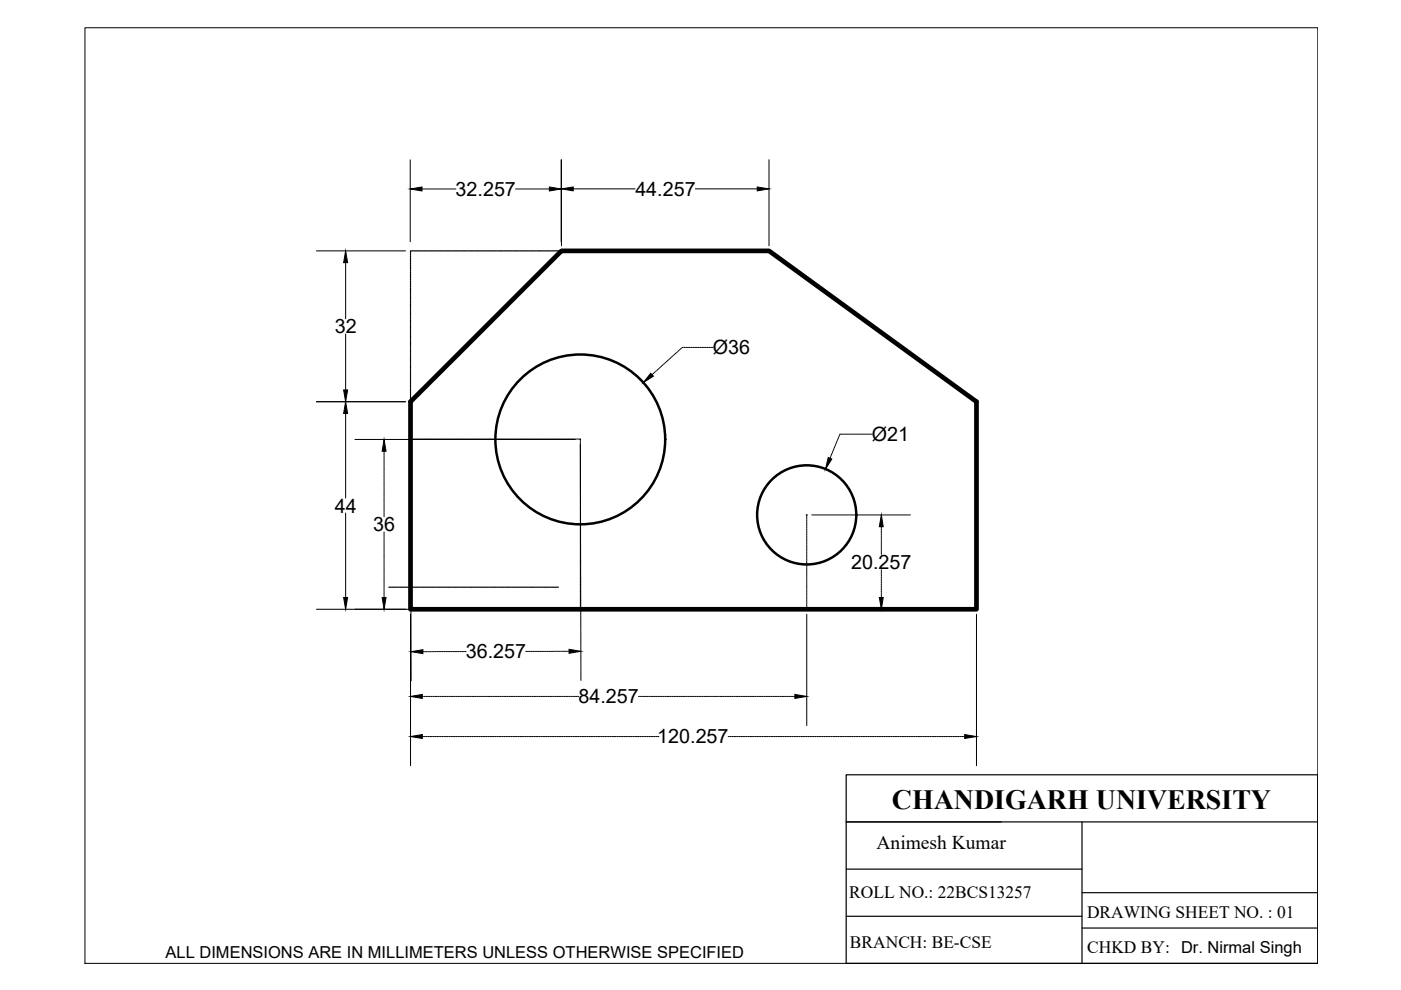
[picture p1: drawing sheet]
<svg xmlns="http://www.w3.org/2000/svg" width="297mm" height="210mm" viewBox="0 0 297 210" stroke-linecap="round" stroke-linejoin="round" font-family="sans-serif">
<defs><g id="words">
<text font-size="5.9" x="189.1" y="171.5">CHANDIGARH UNIVERSITY</text>
<g font-size="4.2">
<text x="96.6" y="41.6">32.257</text>
<text x="134.7" y="41.5">44.257</text>
<text x="71" y="70.7">32</text>
<text x="151.2" y="75.1">Ø36</text>
<text x="184.8" y="93.5">Ø21</text>
<text x="71" y="108.7">44</text>
<text x="79.1" y="112.6">36</text>
<text x="180.5" y="120.7">20.257</text>
<text x="98.7" y="139.6">36.257</text>
<text x="122.6" y="149.1">84.257</text>
<text x="139.3" y="157.6">120.257</text>
</g>
<text font-size="4.1" x="185.8" y="180.1">Animesh Kumar</text>
<g font-size="3.7">
<text x="180.1" y="190.5">ROLL NO.: 22BCS13257</text>
<text x="230.5" y="194.7">DRAWING SHEET NO. : 01</text>
<text x="180.2" y="201.1">BRANCH: BE-CSE</text>
<text x="230.5" y="202.1">CHKD BY: Dr. Nirmal Singh</text>
</g>
<text font-size="3.5" x="35.1" y="203.2">ALL DIMENSIONS ARE IN MILLIMETERS UNLESS OTHERWISE SPECIFIED</text>
</g></defs>
<!-- layer: thick continuous -->
<g fill="none" stroke="#000" stroke-width=".21">
<path d="M18 5.9h261.4v198.4h-261.4zM87 33.9v17.4M119 33.9v17.4M119 33.9v18.2M163 33.9v18.2M67.1 53.2h18.9M73.3 55.7v11.9M89.5 40.1h7.2M109.3 40.1h7.2M121.5 40h13.2M147.4 40h13.1M73.3 70.8v11.9"/>
<path d="M138.3 79.4h.1M138.6 79.1l-.2 .2M138.9 78.8l-.2 .2M139.2 78.6l-.2 .2M139.5 78.4l-.2 .1M139.7 78.1l-.1 .2M140 77.9l-.2 .1M140.3 77.6l-.2 .2M140.6 77.3l-.2 .2M140.8 77.1l-.1 .2M141.1 76.8l-.2 .2M141.4 76.6l-.2 .2"/>
<path d="M141.7 76.3l-.2 .2M142 76.1l-.2 .2M142.2 75.8l-.2 .2M142.5 75.6l-.2 .2M142.8 75.3l-.2 .2M143.1 75.1l-.2 .1M143.4 74.8l-.2 .2M143.6 74.6l-.2 .2M143.9 74.3l-.2 .2M144.2 74.1l-.2 .2M144.5 73.8l-.2 .2M144.9 73.7h-.3"/>
<path d="M145 73.7h.2M145.4 73.7h.2M145.8 73.7h.2M146.1 73.7h.3M146.5 73.7h.2M146.9 73.7h.2M147.3 73.7h.2M147.6 73.7h.3M148 73.7h.3M148.4 73.7h.2M148.8 73.7h.2M149.1 73.7h.3"/>
<path d="M149.5 73.7h.3M149.9 73.7h.2M150.3 73.7h.2M150.6 73.7h.3M151 73.7h.2M67.1 85.2h18.9M73.3 87.7v17.9M75.2 93.2h46.8M81.4 95.7v.1M81.4 95.9v.3M81.4 96.3v.3M81.4 96.7v.2"/>
<path d="M81.4 97v.3M81.4 97.4v.3M81.4 97.8v.3M81.4 98.2v.2M81.4 98.6v.2M81.4 98.9v.3M81.4 99.3v.3M81.4 99.7v.2M87 93.1h.2M87 94.3l.2 50.1M87.3 93.1h.2M87.7 93.1h.2"/>
<path d="M88 93.1h.3M88.4 93.1h.3M88.8 93.1h.2M89.2 93.1h.2M89.5 93.1h.3M89.9 93.1h.3M90.3 93.1h.3M90.7 93.1h.2M91 93.1h.3M91.4 93.1h.3M91.8 93.1h.2M92.2 93.1h.2"/>
<path d="M92.5 93.1h.3M92.9 93.1h.3M93.3 93.1h.2M93.7 93.1h.2M94 93.1h.3M94.4 93.1h.3M94.8 93.1h.2M95.2 93.1h.2M95.5 93.1h.3M95.9 93.1h.3M96.3 93.1h.2M96.7 93.1h.2"/>
<path d="M97 93.1h.3M97.4 93.1h.3M97.8 93.1h.2M98.2 93.1h.2M98.5 93.1h.3M98.9 93.1h.3M99.3 93.1h.2M99.7 93.1h.2M100 93.1h.3M100.4 93.1h.3M100.8 93.1h.2M101.2 93.1h.2"/>
<path d="M101.5 93.1h.3M101.9 93.1h.3M102.3 93.1h.2M102.7 93.1h.2M103 93.1h.3M103.4 93.1h.3M103.8 93.1h.2M104.2 93.1h.2M104.5 93.1h.3M104.9 93.1h.3M105.3 93.1h.2M105.7 93.1h.2"/>
<path d="M106 93.1h.3M106.4 93.1h.3M106.8 93.1h.2M107.2 93.1h.2M107.5 93.1h.3M107.9 93.1h.3M108.3 93.1h.2M108.7 93.1h.2M109.1 93.1h.2M109.4 93.1h.3M109.8 93.1h.2M110.2 93.1h.2"/>
<path d="M110.5 93.1h.3M110.9 93.1h.3M111.3 93.1h.2M111.7 93.1h.2M112 93.1h.3M112.4 93.1h.3M112.8 93.1h.2M113.2 93.1h.2M113.5 93.1h.3M113.9 93.1h.3M114.3 93.1h.2M114.7 93.1h.2"/>
<path d="M115 93.1h.3M115.4 93.1h.3M115.8 93.1h.2M116.2 93.1h.2M116.5 93.1h.3M116.9 93.1h.3M117.3 93.1h.2M117.7 93.1h.2M118 93.1h.3M118.4 93.1h.3M118.8 93.1h.2M119.2 93.1h.2"/>
<path d="M119.5 93.1h.3M119.9 93.1h.3M120.3 93.1h.2M120.7 93.1h.2M121 93.1h.3M121.4 93.1h.3M121.8 93.1h.2M122.2 93.1h.2M122.5 93.1h.3M122.9 93.1h.1v.2M123 93.2h.1M123 93.4v.3"/>
<path d="M123 93.8v.3M123 94.2v.2M123 94.6v.2M123 94.9v.3M123 95.3v.2M123 95.7v.2M123 96.1v.2M123 96.4v.3M123 96.8v.2M123 97.2v.2M123 97.6v.2M123 97.9v.3"/>
<path d="M123 98.3v.3M123 98.7v.2M123 99.1v.2M123 99.4v.3M123 99.8v.3M123 94.1l.2 50.2M176.1 96.9l-.1 .3M176.2 96.6l-.1 .2M176.4 96.2l-.1 .3M176.5 95.9l-.1 .2M176.6 95.5v.3M176.8 95.2l-.1 .2"/>
<path d="M176.9 94.8l-.1 .3M177.1 94.5l-.1 .2M177.2 94.1l-.1 .3M177.4 93.8l-.1 .2M177.5 93.5l-.1 .2M177.7 93.1l-.2 .2M177.8 92.8l-.1 .2M177.9 92.4l-.1 .2M178.2 92.1h-.1l-.1 .2M178.4 92.1h.2M178.8 92.1h.2M179.1 92.1h.3"/>
<path d="M179.5 92.1h.2M179.9 92.1h.2M180.3 92.1h.2M180.6 92.1h.3M181 92.1h.3M181.4 92.1h.2M181.8 92.1h.2M182.1 92.1h.3M182.5 92.1h.3M182.9 92.1h.2M183.3 92.1h.2M183.6 92.1h.3"/>
<path d="M184 92.1h.3M184.4 92.1h.2M184.8 92.1h.1M73.3 108.8v17.9M81.4 100.1v.2M81.4 100.4v.3M81.4 100.8v.2M81.4 101.2v.2M81.4 101.6v.2M81.4 101.9v.3M81.4 102.3v.3M81.4 102.7v.2"/>
<path d="M81.4 103.1v.2M81.4 103.4v.3M81.4 103.8v.3M81.4 104.2v.2M81.4 104.6v.2M81.4 104.9v.3M81.4 105.3v.3M81.4 105.7v.2M81.4 106.1v.2M81.4 106.4v.3M81.4 106.8v.3M81.4 107.2v.2"/>
<path d="M81.4 107.5v.3M81.4 107.9v.3M81.4 108.3v.3M81.4 108.7v.2M81.4 109.1v.2M81.4 109.4v.2M81.4 112.8v.1M81.4 113.1v.2M81.4 113.4v.3M81.4 113.8v.2M81.4 114.2v.2M81.4 114.6v.2"/>
<path d="M81.4 114.9v.3M81.4 115.3v.2M81.4 115.7v.2M81.4 116.1v.2M81.4 116.4v.3M81.4 116.8v.3M81.4 117.2v.2M81.4 117.6v.2M81.4 117.9v.3M81.4 118.3v.3M81.4 118.7v.2M81.4 119.1v.2"/>
<path d="M81.4 119.4v.3M81.4 119.8v.3M123 100.2v.2M123 100.6v.2M123 100.9v.3M123 101.3v.3M123 101.7v.2M123 102.1v.2M123 102.4v.3M123 102.8v.3M123 103.2v.2M123 103.5v.3"/>
<path d="M123 103.9v.3M123 104.3v.3M123 104.7v.2M123 105.1v.2M123 105.4v.3M123 105.8v.3M123 106.2v.2M123 106.6v.2M123 106.9v.3M123 107.3v.2M123 107.7v.2M123 108.1v.2"/>
<path d="M123 108.4v.3M123 108.8v.3M123 109.2v.2M123 109.6v.2M123 109.9v.3M123 110.3v.3M123 110.7v.2M123 111.1v.2M123 111.4v.3M123 111.8v.3M123 112.2v.2M123 112.6v.2"/>
<path d="M123 112.9v.3M123 113.3v.3M123 113.7v.2M123 114v.3M123 114.4v.3M123 114.8v.3M123 115.2v.2M123 115.5v.3M123 115.9v.3M123 116.3v.3M123 116.7v.2M123 117.1v.2"/>
<path d="M123 117.4v.3M123 117.8v.2M123 118.2v.2M123 118.6v.2M123 118.9v.3M123 119.3v.2M123 119.7v.2M170.9 109.2h.2M171 109.1v.2M172.1 109.2h20.9M186.9 111.7v.2M186.9 112.1v.2"/>
<path d="M186.9 112.4v.3M186.9 112.8v.3M186.9 113.2v.2M186.9 113.6v.2M186.9 113.9v.3M186.9 114.3v.3M186.9 114.7v.2M186.9 115.1v.2M186.9 115.4v.3M186.9 115.8v.3M186.9 116.2v.2M186.9 116.6v.2"/>
<path d="M186.9 116.9v.3M186.9 117.3v.3M67.1 129.2h54.9M81.4 120.2v.2M81.4 120.5v.3M81.4 120.9v.3M81.4 121.3v.3M81.4 121.7v.2M81.4 122v.3M81.4 122.4v.3M81.4 122.8v.3M81.4 123.2v.2"/>
<path d="M81.4 123.5v.3M81.4 123.9v.3M81.4 124.3v.2M81.4 124.7v.2M81.4 125.1v.2M81.4 125.4v.3M81.4 125.8v.2M81.4 126.2v.2M81.4 126.6v.1M87 130.2v32.1M89.7 138.2h.2M90 138.2h.3"/>
<path d="M90.4 138.2h.2M90.7 138.2h.3M91.1 138.2h.3M91.5 138.2h.2M92.1 138.2h-.2M92.2 138.2h.3M92.6 138.2h.3M93 138.2h.2M93.4 138.2h.2M93.7 138.2h.3M94.1 138.2h.3M94.5 138.2h.2"/>
<path d="M94.9 138.2h.2M95.3 138.2h.2M95.6 138.2h.3M96 138.2h.2M96.4 138.2h.2M96.8 138.2h.2M97.1 138.2h.3M97.5 138.2h.2M97.9 138.2h.2M98.2 138.2h.3M98.6 138.2h.2M111.5 138.1h.2"/>
<path d="M111.8 138.1h.3M112.2 138.1h.2M112.6 138.1h.2M112.9 138.1h.3M113.3 138.1h.3M113.7 138.1h.2M114.1 138.1h.2M114.4 138.1h.3M114.8 138.1h.3M115.2 138.1h.2M115.6 138.1h.2M115.9 138.1h.3"/>
<path d="M116.3 138.1h.3M116.7 138.1h.2M117.1 138.1h.2M117.4 138.1h.3M117.8 138.1h.3M118.2 138.1h.2M118.6 138.1h.2M118.9 138.1h.3M119.3 138.1h.3M119.7 138.1h.2M120.1 138.1h.2M120.4 138.1h.3"/>
<path d="M123 120.1v.2M123 120.4v.3M123 120.8v.3M123 121.2v.2M123 121.6v.2M123 121.9v.3M123 122.3v.3M123 122.7v.2M123 123.1v.2M123 123.4v.3M123 123.8v.3M123 124.2v.2"/>
<path d="M123 124.5v.3M123 124.9v.3M123 125.3v.3M123 125.7v.2M123 126v.3M123 126.4v.3M123 126.8v.3M123 127.2v.2M123 127.6v.2M123 127.9v.3M123 128.3v.2M123 128.7v.2"/>
<path d="M123 129.1v.1M171 130.2v23.6M172.1 129.2h20.9M186.9 120.8v.3M186.9 121.2v.2M186.9 121.6v.2M186.9 121.9v.3M186.9 122.3v.3M186.9 122.7v.2M186.9 123.1v.2M186.9 123.4v.3M186.9 123.8v.3"/>
<path d="M186.9 124.2v.2M186.9 124.5v.3M186.9 124.9v.3M186.9 125.3v.3M186.9 125.7v.2M186.9 126v.3M186.9 126.4v.3M207 130.2v32.1M89.5 156.2h.3M89.5 147.7h.2M89.9 147.7h.2M89.9 156.2h.3"/>
<path d="M90.3 147.7h.2M90.3 156.2h.3M90.6 147.7h.3M90.7 156.2h.2M91 147.7h.2M91.1 156.2h.2M91.4 147.7h.2M91.4 156.2h.3M91.8 147.7h.2M91.8 156.2h.3M92.1 147.7h.3M92.2 156.2h.2"/>
<path d="M92.5 147.7h.3M92.6 156.2h.2M92.9 147.7h.2M92.9 156.2h.3M93.3 147.7h.2M93.3 156.2h.3M93.6 147.7h.3M93.7 156.2h.2M94 147.7h.3M94.1 156.2h.2M94.4 147.7h.2M94.4 156.2h.3"/>
<path d="M94.8 147.7h.2M94.8 156.2h.3M95.1 147.7h.3M95.2 156.2h.2M95.5 147.7h.3M95.6 156.2h.2M95.9 147.7h.2M95.9 156.2h.3M96.3 147.7h.2M96.3 156.2h.3M96.6 147.7h.3M96.7 156.2h.2"/>
<path d="M97 147.7h.3M97 156.2h.3M97.4 147.7h.2M97.4 156.2h.3M97.7 147.7h.3M97.8 156.2h.3M98.1 147.7h.3M98.2 156.2h.2M98.5 147.7h.3M98.6 156.2h.2M98.9 147.7h.2M98.9 156.2h.3"/>
<path d="M99.3 147.7h.2M99.3 156.2h.2M99.6 147.7h.3M99.7 156.2h.2M100 147.7h.2M100.1 156.2h.2M100.4 147.7h.2M100.4 156.2h.3M100.8 147.7h.2M100.8 156.2h.2M101.1 147.7h.3M101.2 156.2h.2"/>
<path d="M101.5 147.7h.2M101.6 156.2h.2M101.9 147.7h.2M101.9 156.2h.3M102.3 147.7h.2M102.3 156.2h.3M102.6 147.7h.3M102.7 156.2h.2M103 147.7h.3M103.1 156.2h.2M103.4 147.7h.2M103.4 156.2h.3"/>
<path d="M103.8 147.7h.2M103.8 156.2h.3M104.1 147.7h.3M104.2 156.2h.2M104.5 147.7h.3M104.6 156.2h.2M104.9 147.7h.2M104.9 156.2h.3M105.3 147.7h.2M105.3 156.2h.3M105.6 147.7h.3M105.7 156.2h.2"/>
<path d="M106 147.7h.3M106.1 156.2h.2M106.4 147.7h.2M106.4 156.2h.3M106.8 147.7h.2M106.8 156.2h.3M107.1 147.7h.3M107.2 156.2h.2M107.5 147.7h.3M107.5 156.2h.3M107.9 147.7h.2M107.9 156.2h.3"/>
<path d="M108.2 147.7h.3M108.3 156.2h.3M108.6 147.7h.3M108.7 156.2h.2M109 147.7h.3M109.1 156.2h.2M109.4 147.7h.2M109.4 156.2h.3M109.7 147.7h.3M109.8 156.2h.3M110.1 147.7h.3M110.2 156.2h.2"/>
<path d="M110.5 147.7h.3M110.6 156.2h.2M110.9 147.7h.2M110.9 156.2h.3M111.3 147.7h.2M111.3 156.2h.2M111.6 147.7h.3M111.7 156.2h.2M112 147.7h.2M112.1 156.2h.2M112.4 147.7h.2M112.4 156.2h.3"/>
<path d="M112.8 147.7h.2M112.8 156.2h.3M113.1 147.7h.3M113.2 156.2h.2M113.5 147.7h.2M113.6 156.2h.2M113.9 147.7h.2M113.9 156.2h.3M114.3 147.7h.2M114.3 156.2h.3M114.6 147.7h.3M114.7 156.2h.2"/>
<path d="M115 147.7h.3M115.1 156.2h.2M115.4 147.7h.2M115.4 156.2h.3M115.8 147.7h.2M115.8 156.2h.3M116.1 147.7h.3M116.2 156.2h.2M116.5 147.7h.3M116.6 156.2h.2M116.9 147.7h.2M116.9 156.2h.3"/>
<path d="M117.3 147.7h.2M117.3 156.2h.3M117.6 147.7h.3M117.7 156.2h.2M118 147.7h.3M118 156.2h.3M118.4 147.7h.2M118.4 156.2h.3M118.7 147.7h.3M118.8 156.2h.3M119.1 147.7h.3M119.2 156.2h.2"/>
<path d="M119.5 147.7h.3M119.5 156.2h.3M119.9 147.7h.2M119.9 156.2h.3M120.2 147.7h.3M120.3 156.2h.3M120.6 147.7h.3M120.7 156.2h.2M121 147.7h.3M121.1 156.2h.2M121.4 147.7h.2M121.4 156.2h.3"/>
<path d="M121.8 147.7h.2M121.8 156.2h.2M122.1 147.7h.3M122.2 156.2h.2M122.5 147.7h.2M122.6 156.2h.2M122.9 156.2h.3M123.3 156.2h.2M123.7 156.2h.2M124.1 156.2h.2M124.4 156.2h.3M124.8 156.2h.3"/>
<path d="M125.2 156.2h.2M125.6 156.2h.2M125.9 156.2h.3M126.3 156.2h.3M126.7 156.2h.2M127.1 156.2h.2M127.4 156.2h.3M127.8 156.2h.3M128.2 156.2h.2M128.6 156.2h.2M128.9 156.2h.3M129.3 156.2h.3"/>
<path d="M129.7 156.2h.2M130 156.2h.3M130.4 156.2h.3M130.8 156.2h.3M131.2 156.2h.2M131.6 156.2h.2M131.9 156.2h.3M132.3 156.2h.3M132.7 156.2h.2M133.1 156.2h.2M133.4 156.2h.3M133.8 156.2h.2"/>
<path d="M134.2 156.2h.2M134.6 156.2h.2M134.9 156.2h.3M135.3 156.2h.3M135.4 147.7h.2M135.7 156.2h.2M135.7 147.7h.3M136.1 156.2h.2M136.1 147.7h.2M136.4 156.2h.3M136.4 147.7h.3M136.8 156.2h.3"/>
<path d="M136.8 147.7h.3M137.2 156.2h.2M137.2 147.7h.3M137.6 156.2h.2M137.6 147.7h.2M137.9 156.2h.3M137.9 147.7h.3M138.3 156.2h.3M138.3 147.7h.3M138.7 156.2h.2M138.7 147.7h.3M139.1 156.2h.2"/>
<path d="M139.1 147.7h.2M139.4 156.2h.3M139.4 147.7h.3M139.8 147.7h.3M140.2 147.7h.2M140.6 147.7h.2M140.9 147.7h.3M141.3 147.7h.3M141.7 147.7h.2M142.1 147.7h.2M142.5 147.7h.2M142.8 147.7h.3"/>
<path d="M143.2 147.7h.2M143.6 147.7h.2M144 147.7h.2M144.3 147.7h.3M144.7 147.7h.2M145.1 147.7h.2M145.5 147.7h.2M145.8 147.7h.3M146.2 147.7h.3M146.6 147.7h.2M146.9 147.7h.3M147.3 147.7h.3"/>
<path d="M147.7 147.7h.3M148.1 147.7h.2M148.4 147.7h.3M148.8 147.7h.3M149.2 147.7h.3M149.6 147.7h.2M149.9 147.7h.3M150.3 147.7h.3M150.7 147.7h.2M151.1 147.7h.2M151.4 147.7h.3M151.8 147.7h.3"/>
<path d="M152.2 147.7h.2M152.6 147.7h.2M153 147.7h.2M153.3 147.7h.3M153.7 147.7h.2M154.1 147.7h.2M154.4 156.2h.2M154.5 147.7h.2M154.8 156.2h.2M154.8 147.7h.3M155.2 156.2h.2M155.2 147.7h.2"/>
<path d="M155.5 156.2h.3M155.6 147.7h.2M155.9 156.2h.2M156 147.7h.2M156.3 156.2h.2M156.3 147.7h.3M156.7 156.2h.2M156.7 147.7h.3M157 156.2h.3M157.1 147.7h.2M157.4 156.2h.2M157.5 147.7h.2"/>
<path d="M157.8 156.2h.2M157.8 147.7h.3M158.2 156.2h.2M158.2 147.7h.3M158.5 156.2h.3M158.6 147.7h.2M158.9 156.2h.3M158.9 147.7h.3M159.3 156.2h.2M159.3 147.7h.3M159.6 156.2h.3M159.7 147.7h.3"/>
<path d="M160 156.2h.3M160.1 147.7h.2M160.4 156.2h.3M160.4 147.7h.3M160.8 156.2h.2M160.8 147.7h.3M161.1 156.2h.3M161.2 147.7h.3M161.5 156.2h.3M161.6 147.7h.2M161.9 156.2h.3M161.9 147.7h.3"/>
<path d="M162.3 156.2h.2M162.3 147.7h.3M162.6 156.2h.3M162.7 147.7h.2M163 156.2h.3M163.1 147.7h.2M163.4 156.2h.2M163.4 147.7h.3M163.8 156.2h.2M163.8 147.7h.3M164.1 156.2h.3M164.2 147.7h.2"/>
<path d="M164.5 156.2h.3M164.6 147.7h.2M164.9 156.2h.2M165 147.7h.2M165.3 156.2h.2M165.3 147.7h.3M165.7 156.2h.2M165.7 147.7h.2M166 156.2h.3M166.1 147.7h.2M166.4 156.2h.2M166.5 147.7h.2"/>
<path d="M166.8 156.2h.2M166.8 147.7h.3M167.2 156.2h.2M167.2 147.7h.2M167.5 156.2h.3M167.6 147.7h.2M167.9 156.2h.2M168 147.7h.2M168.3 156.2h.2M168.3 147.7h.2M168.7 156.2h.2M169 156.2h.3"/>
<path d="M169.4 156.2h.3M169.8 156.2h.2M170.1 156.2h.3M170.5 156.2h.3M170.9 156.2h.3M171.3 156.2h.2M171.6 156.2h.3M172 156.2h.3M172.4 156.2h.3M172.8 156.2h.2M173.1 156.2h.3M173.5 156.2h.3"/>
<path d="M173.9 156.2h.2M174.3 156.2h.2M174.6 156.2h.3M175 156.2h.3M175.4 156.2h.2M175.8 156.2h.2M176.1 156.2h.3M176.5 156.2h.3M176.9 156.2h.2M177.3 156.2h.2M177.7 156.2h.2M178 156.2h.3"/>
<path d="M178.4 156.2h.2M178.8 156.2h.2M179.2 156.2h.2M179.5 156.2h.3M179.9 156.2h.2M180.3 156.2h.2M180.7 156.2h.2M181 156.2h.3M181.4 156.2h.3M181.8 156.2h.2M182.1 156.2h.3M182.5 156.2h.3"/>
<path d="M182.9 156.2h.3M183.3 156.2h.2M183.6 156.2h.3M184 156.2h.3M184.4 156.2h.2M184.8 156.2h.2M185.1 156.2h.3M185.5 156.2h.3M185.9 156.2h.2M186.3 156.2h.2M186.6 156.2h.3M187 156.2h.3"/>
<path d="M187.4 156.2h.2M187.8 156.2h.2M188.2 156.2h.2M188.5 156.2h.3M188.9 156.2h.2M189.3 156.2h.2M189.7 156.2h.2M190 156.2h.3M190.4 156.2h.2M190.8 156.2h.2M191.2 156.2h.2M191.5 156.2h.3"/>
<path d="M191.9 156.2h.3M192.3 156.2h.2M192.6 156.2h.3M193 156.2h.3M193.4 156.2h.3M193.8 156.2h.2M194.1 156.2h.3M194.5 156.2h.3M194.9 156.2h.3M195.3 156.2h.2M195.6 156.2h.3M196 156.2h.3"/>
<path d="M196.4 156.2h.2M196.8 156.2h.2M197.1 156.2h.3M197.5 156.2h.3M197.9 156.2h.2M198.3 156.2h.2M198.6 156.2h.3M199 156.2h.3M199.4 156.2h.2M199.8 156.2h.2M200.2 156.2h.2M200.5 156.2h.3"/>
<path d="M200.9 156.2h.2M201.3 156.2h.2M201.7 156.2h.2M202 156.2h.3M202.4 156.2h.2M202.8 156.2h.2M203.1 156.2h.3M203.5 156.2h.3M203.9 156.2h.3M204.3 156.2h.2"/>
</g>
<!-- layer: 0 -->
<path d="M179.4 164.3h100v40h-100zM179.4 174.3h100M229.4 174.3v30M179.4 194.3h50M179.4 184.3h50M229.4 189.3h50M229.4 196.8h50" fill="none" stroke="#000" stroke-width=".25"/>
<!-- layer: thick continuous -->
<path d="M87 85.2l32-32h44l44 32v44h-120z" fill="none" stroke="#000" stroke-width=".99"/>
<g fill="none" stroke="#000" stroke-width=".25">
<path d="M87 53.5v.2M87 53.9v.2M87 54.3v.2M87 54.6v.3M87 55v.2M87 55.4v.2M87 55.8v.2M87 56.1v.3M87 56.5v.2M87 56.9v.2M87 57.3v.2M87 57.6v.3"/>
<path d="M87 58v.3M87 58.4v.2M87 58.7v.3M87 59.1v.3M87 59.5v.3M87 59.9v.2M87.2 53.2h-.2v.2M87.4 53.2h.2M87.7 53.2h.3M88.1 53.2h.2M88.5 53.2h.2M88.9 53.2h.2"/>
<path d="M89.2 53.2h.3M89.6 53.2h.3M90 53.2h.2M90.4 53.2h.2M90.7 53.2h.3M91.1 53.2h.3M91.5 53.2h.2M91.9 53.2h.2M92.2 53.2h.3M92.6 53.2h.3M93 53.2h.2M93.3 53.2h.3"/>
<path d="M93.7 53.2h.3M94.1 53.2h.3M94.5 53.2h.2M94.8 53.2h.3M95.2 53.2h.3M95.6 53.2h.2M96 53.2h.2M96.4 53.2h.2M96.7 53.2h.3M97.1 53.2h.2M97.5 53.2h.2M97.9 53.2h.2"/>
<path d="M98.2 53.2h.3M98.6 53.2h.2M99 53.2h.2M99.4 53.2h.2M99.7 53.2h.3M100.1 53.2h.3M100.5 53.2h.2M100.9 53.2h.2M101.2 53.2h.3M101.6 53.2h.3M102 53.2h.2M102.4 53.2h.2"/>
<path d="M102.7 53.2h.3M103.1 53.2h.3M103.5 53.2h.2M103.8 53.2h.3M104.2 53.2h.3M104.6 53.2h.3M105 53.2h.2M105.3 53.2h.3M105.7 53.2h.3M106.1 53.2h.3M106.5 53.2h.2M106.8 53.2h.3"/>
<path d="M107.2 53.2h.3M107.6 53.2h.2M108 53.2h.2M108.4 53.2h.2M108.7 53.2h.3M109.1 53.2h.2M109.5 53.2h.2M109.9 53.2h.2M110.2 53.2h.3M110.6 53.2h.2M111 53.2h.2M111.4 53.2h.2"/>
<path d="M111.7 53.2h.3M112.1 53.2h.3M112.5 53.2h.2M112.9 53.2h.2M113.2 53.2h.3M113.6 53.2h.3M114 53.2h.2M114.3 53.2h.3M114.7 53.2h.3M115.1 53.2h.3M115.5 53.2h.2M115.8 53.2h.3"/>
<path d="M116.2 53.2h.3M116.6 53.2h.3M117 53.2h.2M117.3 53.2h.3M117.7 53.2h.3M118.1 53.2h.2M118.5 53.2h.2M118.9 53.2h.1M87 60.2v.3M87 60.6v.3M87 61v.3M87 61.4v.2"/>
<path d="M87 61.7v.3M87 62.1v.3M87 62.5v.2M87 62.9v.2M87 63.2v.3M87 63.6v.3M87 64v.2M87 64.4v.2M87 64.7v.3M87 65.1v.3M87 65.5v.2M87 65.9v.2"/>
<path d="M87 66.3v.2M87 66.6v.3M87 67v.2M87 67.4v.2M87 67.8v.2M87 68.1v.3M87 68.5v.2M87 68.9v.2M87 69.2v.3M87 69.6v.3M87 70v.3M87 70.4v.2"/>
<path d="M87 70.7v.3M87 71.1v.3M87 71.5v.3M87 71.9v.2M87 72.2v.3M87 72.6v.3M87 73v.2M87 73.4v.2M87 73.7v.3M87 74.1v.3M87 74.5v.2M87 74.9v.2"/>
<path d="M87 75.2v.3M87 75.6v.3M87 76v.2M87 76.4v.2M87 76.8v.2M87 77.1v.3M87 77.5v.2M87 77.9v.2M87 78.3v.2M87 78.6v.3M87 79v.2M87 79.4v.2"/>
<path d="M87 79.8v.2M87 80.1v.3M87 80.5v.3M87 80.9v.2M87 81.2v.3M87 81.6v.3M87 82v.3M87 82.4v.2M87 82.7v.3M87 83.1v.3M87 83.5v.2M87 83.9v.2"/>
<path d="M87 84.2v.3M87 84.6v.3M87 85v.2M82.4 124.5h.2M82.7 124.5h.2M83 124.5h.3M83.4 124.5h.3M83.8 124.5h.2M84.2 124.5h.2M84.5 124.5h.3M84.9 124.5h.3M85.3 124.5h.2"/>
<path d="M85.7 124.5h.2M86 124.5h.3M86.4 124.5h.3M86.8 124.5h.2M87.2 124.5h.2M87.5 124.5h.3M87.9 124.5h.3M88.3 124.5h.2M88.7 124.5h.2M89 124.5h.3M89.4 124.5h.3M89.8 124.5h.2"/>
<path d="M90.2 124.5h.2M90.6 124.5h.2M90.9 124.5h.3M91.3 124.5h.2M91.7 124.5h.2M92 124.5h.3M92.4 124.5h.3M92.8 124.5h.2M93.2 124.5h.2M93.5 124.5h.3M93.9 124.5h.3M94.3 124.5h.2"/>
<path d="M94.7 124.5h.2M95 124.5h.3M95.4 124.5h.3M95.8 124.5h.2M96.2 124.5h.2M96.5 124.5h.3M96.9 124.5h.3M97.3 124.5h.2M97.7 124.5h.2M98 124.5h.3M98.4 124.5h.3M98.8 124.5h.2"/>
<path d="M99.2 124.5h.2M99.5 124.5h.3M99.9 124.5h.3M100.3 124.5h.2M100.7 124.5h.2M101 124.5h.3M101.4 124.5h.3M101.8 124.5h.2M102.2 124.5h.2M102.5 124.5h.3M102.9 124.5h.3M103.3 124.5h.2"/>
<path d="M103.7 124.5h.2M104 124.5h.3M104.4 124.5h.3M104.8 124.5h.3M105.2 124.5h.2M105.5 124.5h.3M105.9 124.5h.3M106.3 124.5h.2M106.7 124.5h.2M107 124.5h.3M107.4 124.5h.3M107.8 124.5h.2"/>
<path d="M108.2 124.5h.2M108.5 124.5h.3M108.9 124.5h.3M109.3 124.5h.2M109.7 124.5h.2M110 124.5h.3M110.4 124.5h.3M110.8 124.5h.2M111.2 124.5h.2M111.5 124.5h.3M111.9 124.5h.3M112.3 124.5h.2"/>
<path d="M112.7 124.5h.2M113 124.5h.3M113.4 124.5h.3M113.8 124.5h.2M114.2 124.5h.2M114.5 124.5h.3M114.9 124.5h.3M115.3 124.5h.2M115.7 124.5h.2M116 124.5h.3M116.4 124.5h.3M116.8 124.5h.2"/>
<path d="M117.2 124.5h.2M117.5 124.5h.3M117.9 124.5h.3M118.3 124.5h.1"/>
</g>
<g fill="#000" stroke="#000" stroke-width=".21">
<path d="M87 40.1l2.5-.5v.9zM116.5 39.6l2.5 .5-2.5 .4zM119 40l2.5-.4v.9zM160.5 39.6l2.5 .4-2.5 .5zM73.3 53.2l.4 2.5h-.8zM138 79.1l.5 .7-2.1 1.3zM72.9 82.7h.8l-.4 2.5zM73.3 85.2l.4 2.5h-.8zM81.4 93.2l.5 2.5h-.9zM175.6 97l.8 .3-1.4 2.2zM186.9 109.2l.4 2.5h-.9zM72.9 126.7h.8l-.4 2.5z"/>
<path d="M81 126.7h.9l-.5 2.5zM87.1 138.2l2.6-.4v.8zM120.7 137.7l2.4 .4-2.4 .4zM186.4 126.7h.9l-.4 2.5zM87 156.2l2.5-.5v.9zM87 147.7l2.5-.5v.9zM168.5 147.2l2.5 .5-2.5 .4zM204.5 155.7l2.5 .5-2.5 .4z"/>
</g>
<g fill="none" stroke="#000" stroke-width=".53">
<circle cx="123" cy="93.2" r="18"/>
<circle cx="171" cy="109.2" r="10.5"/>
</g>
<g fill="none" stroke="#000" stroke-width=".3">
<path d="M87 129.2h.2M87.3 129.2h.2M87.7 129.2h.2M88 129.2h.3M88.4 129.2h.3M88.8 129.2h.2M89.2 129.2h.2M89.5 129.2h.3M89.9 129.2h.3M90.3 129.2h.3M90.7 129.2h.2M91 129.2h.3"/>
<path d="M91.4 129.2h.3M91.8 129.2h.2M92.2 129.2h.2M92.5 129.2h.3M92.9 129.2h.3M93.3 129.2h.2M93.7 129.2h.2M94 129.2h.3M94.4 129.2h.3M94.8 129.2h.2M95.2 129.2h.2M95.5 129.2h.3"/>
<path d="M95.9 129.2h.3M96.3 129.2h.2M96.7 129.2h.2M97 129.2h.3M97.4 129.2h.3M97.8 129.2h.2M98.2 129.2h.2M98.5 129.2h.3M98.9 129.2h.3M99.3 129.2h.2M99.7 129.2h.2M100 129.2h.3"/>
<path d="M100.4 129.2h.3M100.8 129.2h.2M101.2 129.2h.2M101.5 129.2h.3M101.9 129.2h.3M102.3 129.2h.2M102.7 129.2h.2M103 129.2h.3M103.4 129.2h.3M103.8 129.2h.2M104.2 129.2h.2M104.5 129.2h.3"/>
<path d="M104.9 129.2h.3M105.3 129.2h.2M105.7 129.2h.2M106 129.2h.3M106.4 129.2h.3M106.8 129.2h.2M107.2 129.2h.2M107.5 129.2h.3M107.9 129.2h.3M108.3 129.2h.2M108.7 129.2h.2M109.1 129.2h.2"/>
<path d="M109.4 129.2h.3M109.8 129.2h.2M110.2 129.2h.2M110.5 129.2h.3M110.9 129.2h.3M111.3 129.2h.2M111.7 129.2h.2M112 129.2h.3M112.4 129.2h.3M112.8 129.2h.2M113.2 129.2h.2M113.5 129.2h.3"/>
<path d="M113.9 129.2h.3M114.3 129.2h.2M114.7 129.2h.2M115 129.2h.3M115.4 129.2h.3M115.8 129.2h.2M116.2 129.2h.2M116.5 129.2h.3M116.9 129.2h.3M117.3 129.2h.2M117.7 129.2h.2M118 129.2h.3"/>
<path d="M118.4 129.2h.3M118.8 129.2h.2M119.2 129.2h.2M119.5 129.2h.3M119.9 129.2h.3M120.3 129.2h.2M120.7 129.2h.2M121 129.2h.3M121.4 129.2h.3M121.8 129.2h.2M122.2 129.2h.2M122.5 129.2h.3"/>
<path d="M122.9 129.2h.3M123.3 129.2h.2M123.7 129.2h.2M124 129.2h.3M124.4 129.2h.3M124.8 129.2h.2M125.2 129.2h.2M125.5 129.2h.3M125.9 129.2h.3M126.3 129.2h.2M126.7 129.2h.2M127 129.2h.3"/>
<path d="M127.4 129.2h.3M127.8 129.2h.2M128.2 129.2h.2M128.5 129.2h.3M128.9 129.2h.3M129.3 129.2h.2M129.7 129.2h.2M130 129.2h.3M130.4 129.2h.3M130.8 129.2h.2M131.2 129.2h.2M131.5 129.2h.3"/>
<path d="M131.9 129.2h.3M132.3 129.2h.2M132.7 129.2h.2M133 129.2h.3M133.4 129.2h.3M133.8 129.2h.2M134.2 129.2h.2M134.5 129.2h.3M134.9 129.2h.3M135.3 129.2h.2M135.7 129.2h.2M136 129.2h.3"/>
<path d="M136.4 129.2h.3M136.8 129.2h.2M137.2 129.2h.2M137.5 129.2h.3M137.9 129.2h.3M138.3 129.2h.2M138.7 129.2h.2M139 129.2h.3M139.4 129.2h.3M139.8 129.2h.2M140.2 129.2h.2M140.5 129.2h.3"/>
<path d="M140.9 129.2h.3M141.3 129.2h.2M141.7 129.2h.2M142 129.2h.3M142.4 129.2h.3M142.8 129.2h.2M143.2 129.2h.2M143.5 129.2h.3M143.9 129.2h.3M144.3 129.2h.2M144.7 129.2h.2M145 129.2h.3"/>
<path d="M145.4 129.2h.3M145.8 129.2h.3M146.2 129.2h.2M146.5 129.2h.3M146.9 129.2h.3M147.3 129.2h.2M147.7 129.2h.2M148 129.2h.3M148.4 129.2h.3M148.8 129.2h.2M149.2 129.2h.2M149.5 129.2h.3"/>
<path d="M149.9 129.2h.3M150.3 129.2h.2M150.7 129.2h.2M151 129.2h.3M151.4 129.2h.3M151.8 129.2h.2M152.2 129.2h.2M152.5 129.2h.3M152.9 129.2h.3M153.3 129.2h.2M153.7 129.2h.2M154 129.2h.3"/>
<path d="M154.4 129.2h.3M154.8 129.2h.2M155.2 129.2h.2M155.5 129.2h.3M155.9 129.2h.3M156.3 129.2h.2M156.7 129.2h.2M157 129.2h.3M157.4 129.2h.3M157.8 129.2h.2M158.2 129.2h.2M158.5 129.2h.3"/>
<path d="M158.9 129.2h.3M159.3 129.2h.2M159.7 129.2h.2M160 129.2h.3M160.4 129.2h.3M160.8 129.2h.2M161.2 129.2h.2M161.5 129.2h.3M161.9 129.2h.3M162.3 129.2h.2M162.7 129.2h.2M163 129.2h.3"/>
<path d="M163.4 129.2h.3M163.8 129.2h.2M164.2 129.2h.2M164.5 129.2h.3M164.9 129.2h.3M165.3 129.2h.2M165.7 129.2h.2M166 129.2h.3M166.4 129.2h.3M166.8 129.2h.2M167.2 129.2h.2M167.5 129.2h.3"/>
<path d="M167.9 129.2h.3M168.3 129.2h.2M168.7 129.2h.2M169 129.2h.3M169.4 129.2h.3M169.8 129.2h.2M170.2 129.2h.2M170.5 129.2h.3M170.9 129.2h.1"/>
</g>
<!-- layer: thin continuous -->
<g fill="none" stroke="#000" stroke-width=".21">
<path d="M171 109.2v.2M171 109.5v.2M171 109.9v.2M171 110.2v.3M171 110.6v.3M171 111v.3M171 111.4v.2M171 111.7v.3M171 112.1v.3M171 112.5v.2M171 112.9v.2M171 113.2v.3"/>
<path d="M171 113.6v.3M171 114v.2M171 114.4v.2M171 114.7v.3M171 115.1v.3M171 115.5v.2M171 115.9v.2M171 116.2v.3M171 116.6v.3M171 117v.2M171 117.4v.2M171 117.8v.2"/>
<path d="M171 118.1v.3M171 118.5v.2M171 118.9v.2M171 119.2v.3M171 119.6v.3M171 120v.2M171 120.4v.2M171 120.7v.3M171 121.1v.3M171 121.5v.3M171 121.9v.2M171 122.2v.3"/>
<path d="M171 122.6v.3M171 123v.2M171 123.4v.2M171 123.7v.3M171 124.1v.3M171 124.5v.2M171 124.9v.2M171 125.2v.3M171 125.6v.3M171 126v.2M171 126.4v.2M171 126.7v.3"/>
<path d="M171 127.1v.3M171 127.5v.2M171 127.9v.2M171 128.2v.3M171 128.6v.3M171 129v.2"/>
</g>
<use href="#words"/>
</svg>
